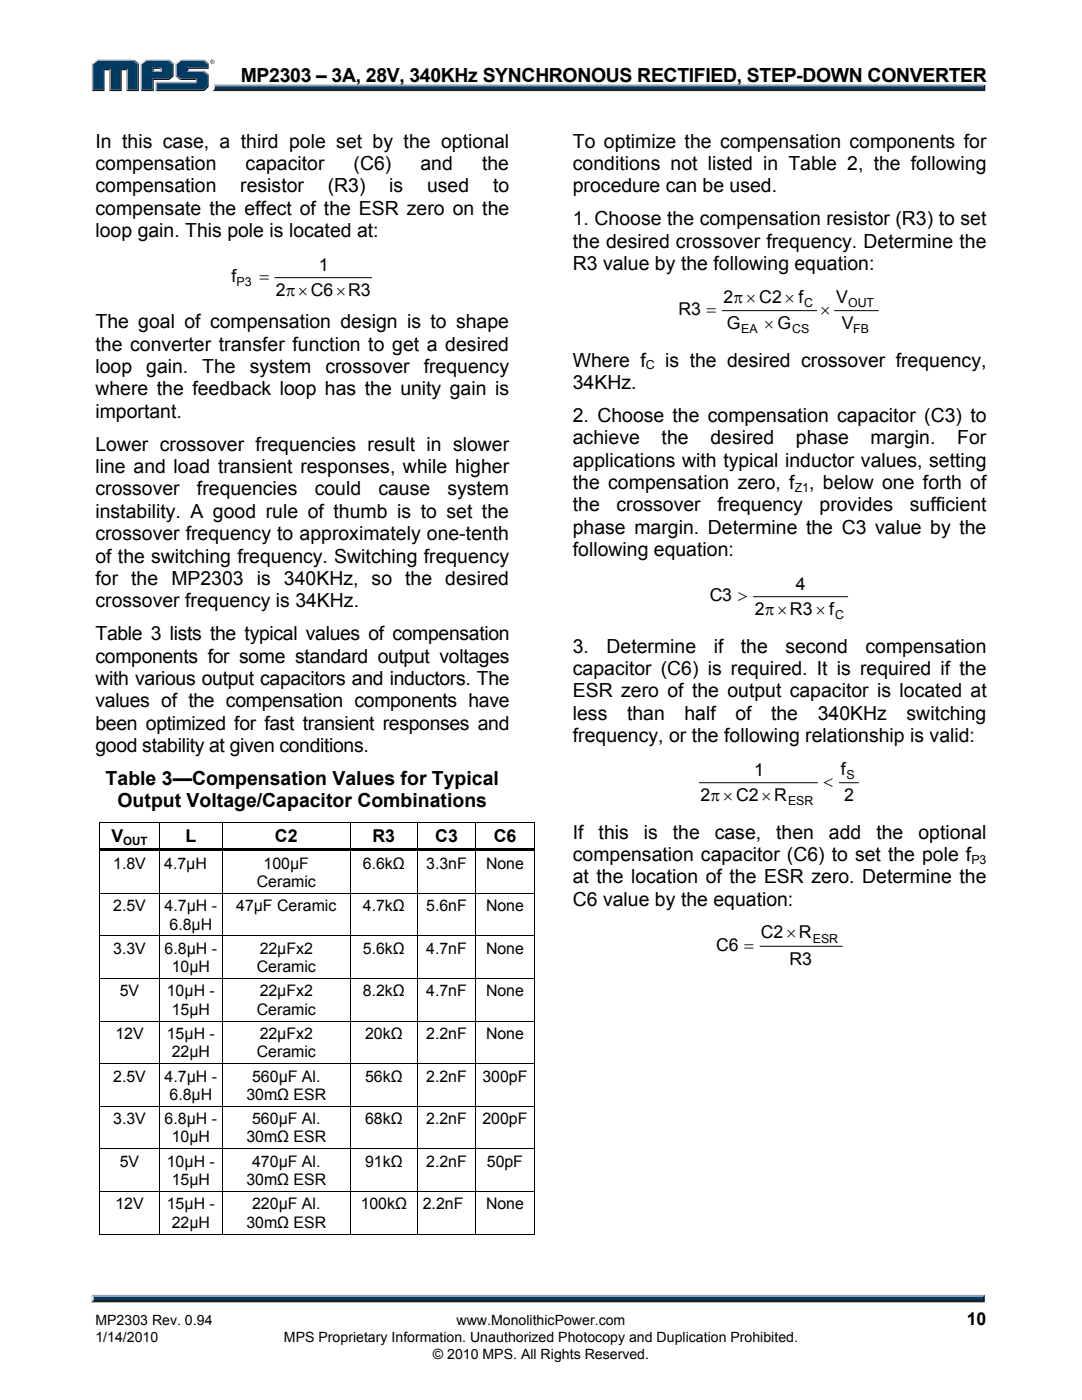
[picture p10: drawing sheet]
<svg xmlns="http://www.w3.org/2000/svg" width="216mm" height="279mm" viewBox="0 0 216 279" stroke-linecap="round" stroke-linejoin="round" font-family="sans-serif">
<defs><g id="words">
<g font-size="3.9">
<text x="48" y="16.3">MP2303 – 3A, 28V, 340KHz SYNCHRONOUS RECTIFIED, STEP-DOWN CONVERTER</text>
<text x="19" y="29.5">In this case, a third pole set by the optional</text>
<text x="114.3" y="29.5">To optimize the compensation components for</text>
<text x="19" y="33.9">compensation</text>
<text x="49" y="33.9">capacitor</text>
<text x="70.6" y="33.9">(C6)</text>
<text x="83.9" y="33.9">and</text>
<text x="96.2" y="33.9">the</text>
<text x="114.3" y="33.9">conditions not listed in Table 2, the following</text>
<text x="19" y="38.4">compensation</text>
<text x="47.9" y="38.4">resistor</text>
<text x="65.4" y="38.4">(R3)</text>
<text x="77.7" y="38.4">is</text>
<text x="85.2" y="38.4">used</text>
<text x="98.4" y="38.4">to</text>
<text x="114.3" y="38.4">procedure can be used.</text>
<text x="19" y="42.8">compensate the effect of the ESR zero on the</text>
<text x="19" y="47.3">loop gain. This pole is located at:</text>
<text x="114.3" y="45">1. Choose the compensation resistor (R3) to set</text>
<text x="114.3" y="49.4">the desired crossover frequency. Determine the</text>
<text x="114.3" y="53.9">R3 value by the following equation:</text>
<text x="19" y="65.5">The goal of compensation design is to shape</text>
<text x="19" y="70">the converter transfer function to get a desired</text>
<text x="19" y="74.4">loop</text>
<text x="29.2" y="74.4">gain.</text>
<text x="40.4" y="74.4">The</text>
<text x="49.8" y="74.4">system</text>
<text x="64.9" y="74.4">crossover</text>
<text x="84.5" y="74.4">frequency</text>
<text x="114.3" y="73.2">Where f</text>
<text x="114.3" y="77.6">34KHz.</text>
<text x="132.7" y="73.2">is the desired crossover frequency,</text>
<text x="19" y="78.9">where the feedback loop has the unity gain is</text>
<text x="19" y="83.4">important.</text>
<text x="19" y="90">Lower crossover frequencies result in slower</text>
<text x="114.3" y="84.2">2. Choose the compensation capacitor (C3) to</text>
<text x="114.3" y="88.7">achieve</text>
<text x="132" y="88.7">the</text>
<text x="141.8" y="88.7">desired</text>
<text x="158.8" y="88.7">phase</text>
<text x="173.7" y="88.7">margin.</text>
<text x="191" y="88.7">For</text>
<text x="19" y="94.4">line and load transient responses, while higher</text>
<text x="114.3" y="93.1">applications with typical inductor values, setting</text>
<text x="19" y="98.9">crossover</text>
<text x="39.3" y="98.9">frequencies</text>
<text x="62.8" y="98.9">could</text>
<text x="75.5" y="98.9">cause</text>
<text x="89.3" y="98.9">system</text>
<text x="114.3" y="97.6">the compensation zero, f</text>
<text x="161.5" y="97.6">, below one forth of</text>
<text x="19" y="103.3">instability. A good rule of thumb is to set the</text>
<text x="19" y="107.8">crossover frequency to approximately one-tenth</text>
<text x="114.3" y="102">the</text>
<text x="114.3" y="106.5">phase margin. Determine the C3 value by the</text>
<text x="123" y="102">crossover</text>
<text x="143.1" y="102">frequency</text>
<text x="163.5" y="102">provides</text>
<text x="181.5" y="102">sufficient</text>
<text x="19" y="112.3">of the switching frequency. Switching frequency</text>
<text x="114.3" y="111">following equation:</text>
<text x="19" y="116.7">for the MP2303 is 340KHz, so the desired</text>
<text x="19" y="121.2">crossover frequency is 34KHz.</text>
<text x="19" y="127.8">Table 3 lists the typical values of compensation</text>
<text x="114.3" y="130.3">3.</text>
<text x="121" y="130.3">Determine</text>
<text x="142.4" y="130.3">if</text>
<text x="147.8" y="130.3">the</text>
<text x="156.7" y="130.3">second</text>
<text x="172.7" y="130.3">compensation</text>
<text x="19" y="132.2">components for some standard output voltages</text>
<text x="19" y="136.7">with various output capacitors and inductors. The</text>
<text x="114.3" y="134.7">capacitor (C6) is required. It is required if the</text>
<text x="19" y="141.2">values of the compensation components have</text>
<text x="114.3" y="139.2">ESR zero of the output capacitor is located at</text>
<text x="114.3" y="143.6">less</text>
<text x="125.1" y="143.6">than</text>
<text x="136.6" y="143.6">half</text>
<text x="146.7" y="143.6">of</text>
<text x="153.9" y="143.6">the</text>
<text x="163.2" y="143.6">340KHz</text>
<text x="180.9" y="143.6">switching</text>
<text x="19" y="145.6">been optimized for fast transient responses and</text>
<text x="114.3" y="148.1">frequency, or the following relationship is valid:</text>
<text x="19" y="150.1">good stability at given conditions.</text>
<text x="21.1" y="156.7">Table 3—Compensation Values for Typical</text>
<text x="23.5" y="161.1">Output Voltage/Capacitor Combinations</text>
<text x="114.3" y="167.4">If</text>
<text x="119.4" y="167.4">this</text>
<text x="128.5" y="167.4">is</text>
<text x="134.3" y="167.4">the</text>
<text x="142.6" y="167.4">case,</text>
<text x="154.9" y="167.4">then</text>
<text x="165.4" y="167.4">add</text>
<text x="174.9" y="167.4">the</text>
<text x="183.3" y="167.4">optional</text>
<text x="114.3" y="171.9">compensation capacitor (C6) to set the pole f</text>
<text x="114.3" y="176.3">at the location of the ESR zero. Determine the</text>
<text x="114.3" y="180.8">C6 value by the equation:</text>
</g>
<g font-size="3.5">
<text x="46.2" y="56.3">f</text>
<text x="51.8" y="56.3">=</text>
<text x="55.1" y="59.1">2π×C6×R3</text>
<text x="63.6" y="54.1">1</text>
<text x="135.4" y="62.9">R3 =</text>
<text x="144.4" y="60.4">2π × C2× f</text>
<text x="145" y="65.7">G</text>
<text x="152.5" y="65.7">× G</text>
<text x="163.7" y="62.9">×</text>
<text x="166.9" y="60.4">V</text>
<text x="168" y="65.7">V</text>
<text x="141.6" y="120">C3 &gt;</text>
<text x="158.8" y="117.7">4</text>
<text x="150.6" y="122.7">2π ×R3 × f</text>
<text x="150.5" y="154.8">1</text>
<text x="167.8" y="154.6">f</text>
<text x="139.8" y="159.9">2π × C2×R</text>
<text x="164.3" y="157.1">&lt;</text>
<text x="168.5" y="159.9">2</text>
<text x="22.2" y="168.1">V</text>
<text x="37" y="168.1">L</text>
<text x="54.9" y="168.1">C2</text>
<text x="74.3" y="168.1">R3</text>
<text x="86.8" y="168.1">C3</text>
<text x="98.5" y="168.1">C6</text>
<text x="142.9" y="189.7">C6 =</text>
<text x="151.8" y="187.3">C2×R</text>
<text x="157.5" y="192.5">R3</text>
<text x="192.9" y="264.5">10</text>
</g>
<g font-size="3.2">
<text x="22.6" y="173.3">1.8V</text>
<text x="32.8" y="173.3">4.7μH</text>
<text x="52.6" y="173.3">100μF</text>
<text x="72.4" y="173.3">6.6kΩ</text>
<text x="85" y="173.3">3.3nF</text>
<text x="97" y="173.3">None</text>
<text x="51.2" y="177">Ceramic</text>
<text x="22.6" y="181.8">2.5V</text>
<text x="32.9" y="181.8">4.7μH -</text>
<text x="33.8" y="185.5">6.8μH</text>
<text x="47.1" y="181.8">47μF Ceramic</text>
<text x="72.4" y="181.8">4.7kΩ</text>
<text x="85" y="181.8">5.6nF</text>
<text x="97" y="181.8">None</text>
<text x="22.6" y="190.4">3.3V</text>
<text x="32.9" y="190.4">6.8μH -</text>
<text x="51.8" y="190.4">22μFx2</text>
<text x="72.4" y="190.4">5.6kΩ</text>
<text x="85" y="190.4">4.7nF</text>
<text x="97" y="190.4">None</text>
<text x="34.3" y="194">10μH</text>
<text x="51.2" y="194">Ceramic</text>
<text x="23.9" y="198.9">5V</text>
<text x="33.3" y="198.9">10μH -</text>
<text x="34.3" y="202.5">15μH</text>
<text x="51.2" y="202.5">Ceramic</text>
<text x="51.8" y="198.9">22μFx2</text>
<text x="72.4" y="198.9">8.2kΩ</text>
<text x="85" y="198.9">4.7nF</text>
<text x="97" y="198.9">None</text>
<text x="23" y="207.3">12V</text>
<text x="33.3" y="207.3">15μH -</text>
<text x="51.8" y="207.3">22μFx2</text>
<text x="72.9" y="207.3">20kΩ</text>
<text x="85" y="207.3">2.2nF</text>
<text x="97" y="207.3">None</text>
<text x="22.6" y="215.9">2.5V</text>
<text x="32.9" y="215.9">4.7μH -</text>
<text x="34.3" y="211">22μH</text>
<text x="50.3" y="215.9">560μF Al.</text>
<text x="51.2" y="211">Ceramic</text>
<text x="72.9" y="215.9">56kΩ</text>
<text x="85" y="215.9">2.2nF</text>
<text x="96.3" y="215.9">300pF</text>
<text x="33.8" y="219.5">6.8μH</text>
<text x="49.2" y="219.5">30mΩ ESR</text>
<text x="22.6" y="224.4">3.3V</text>
<text x="32.9" y="224.4">6.8μH -</text>
<text x="50.3" y="224.4">560μF Al.</text>
<text x="72.9" y="224.4">68kΩ</text>
<text x="85" y="224.4">2.2nF</text>
<text x="96.3" y="224.4">200pF</text>
<text x="23.9" y="232.9">5V</text>
<text x="33.3" y="232.9">10μH -</text>
<text x="34.3" y="228">10μH</text>
<text x="49.2" y="228">30mΩ ESR</text>
<text x="50.3" y="232.9">470μF Al.</text>
<text x="72.9" y="232.9">91kΩ</text>
<text x="85" y="232.9">2.2nF</text>
<text x="97.1" y="232.9">50pF</text>
<text x="34.3" y="236.5">15μH</text>
<text x="49.2" y="236.5">30mΩ ESR</text>
<text x="23" y="241.4">12V</text>
<text x="33.3" y="241.4">15μH -</text>
<text x="34.3" y="245">22μH</text>
<text x="49.2" y="245">30mΩ ESR</text>
<text x="50.3" y="241.4">220μF Al.</text>
<text x="72" y="241.4">100kΩ</text>
<text x="84.4" y="241.4">2.2nF</text>
<text x="97" y="241.4">None</text>
</g>
<g font-size="2.8">
<text x="19" y="267.9">1/14/2010</text>
<text x="19" y="264.5">MP2303 Rev. 0.94</text>
<text x="56.7" y="267.9">MPS Proprietary Information. Unauthorized Photocopy and Duplication Prohibited.</text>
<text x="91.1" y="264.5">www.MonolithicPower.com</text>
<text x="86.4" y="271.1">© 2010 MPS. All Rights Reserved.</text>
</g>
<g font-size="2.5">
<text x="47.2" y="57.2">P3</text>
<text x="160.4" y="61.3">C</text>
<text x="169.2" y="61.3">OUT</text>
<text x="147.9" y="66.5">EA</text>
<text x="158.1" y="66.5">CS</text>
<text x="170.2" y="66.5">FB</text>
<text x="128.9" y="73.7">C</text>
<text x="158.6" y="98.1">Z1</text>
<text x="166.6" y="123.6">C</text>
<text x="168.9" y="155.5">S</text>
<text x="157.2" y="160.7">ESR</text>
<text x="193.8" y="172.4">P3</text>
<text x="162.2" y="188.2">ESR</text>
</g>
<text font-size="2.3" x="24.6" y="168.6">OUT</text>
</g></defs>
<path d="M18.7 259.2h177.4l.4 .7h-178.3z" fill="#231f20"/>
<path d="M18.3 258.4h178.2l-.4 .8h-177.4z" fill="#94a0b9"/>
<path d="M196.5 258.4v1.5l-.4-.4v-.6z" fill="#001339"/>
<path d="M18.7 258.9h177.4v.6h-177.4z" fill="#003b63"/>
<path d="M18.2 258.4l.5 .5v.5l-.5 .5z" fill="#dcddde"/>
<path d="M42.7 16.9h153.9l-.4 .6h-153.4z" fill="#94a0b9"/>
<path d="M42.8 17.5h153.4l.4 .7h-154.3l.4-.3z" fill="#231f20"/>
<path d="M196.2 17.3l.4-.4v1.3l-.4-.4z" fill="#001339"/>
<path d="M42.9 17.3h153.3v.5h-153.4z" fill="#003b63"/>
<path d="M42.7 16.9l.2 .5a.79 .79 0 0 1-.6 .8l.1-.1a1.24 1.24 0 0 0 .3-1.2z" fill="#dcddde"/>
<path d="M30.4 14.4l.3-.3h1.3l.3 .3z" fill="#94a0b9"/>
<g fill="#003b63">
<path d="M18.6 12.8l.8-.6h7.2l.8 .6v5.1h-2v-4.1h-1.4v4.1h-2v-4.1h-1.4v4.1h-2z"/>
<path d="M28.3 12.8l.8-.6h2.2v1.3h-.9v.9h1.9v-.9h-1.3v-1.3h2.6l.8 .6v2.3l-.8 .6h-3.2v2.2h-2.1z"/>
<path d="M31.3 16.6h8v-.9h-3.2l-.9-.6v-2.3l.9-.6h4.4l.9 .6v.7h-4.1v.9h3.2l.9 .6v2.2l-.9 .7h-9.2z"/>
</g>
<path d="M35.9 12h4.8" fill="none" stroke="#94a0b9" stroke-width=".27"/>
<path d="M35 12.6l.9-.7 .2 .3-.8 .6z" fill="#dcddde"/>
<path d="M35.1 12.6v2.7" fill="none" stroke="#94a0b9" stroke-width=".27"/>
<path d="M35 15.3l.3-.2 .8 .6-.2 .3z" fill="#547194"/>
<path d="M35.9 15.8h3.4" fill="none" stroke="#001339" stroke-width=".27"/>
<g fill="#94a0b9">
<path d="M31 16.3h8.1v-.3l.2-.3v.9h-8z"/>
<path d="M31 16.3l.3 .3v1.3l-.3 .3z"/>
</g>
<path d="M37.3 13.5h4.1v-.7l.2-.2v1.2h-4v.3l-.3 .3z" fill="#001339"/>
<path d="M37.3 14.2h3.4" fill="none" stroke="#94a0b9" stroke-width=".27"/>
<path d="M40.7 14.1l.9 .7-.2 .2-.9-.6z" fill="#547194"/>
<g fill="#001339">
<path d="M31 18.2l.3-.3h9.2l.9-.7v-2.2l.2-.2v2.6l-.9 .8z"/>
<path d="M30.4 15.7h3.2l.8-.6v-2.3l.2-.2v2.7l-.9 .7h-3v2.2h-2.6l.2-.3h2.1z"/>
</g>
<path d="M33.7 11.9l.9 .7-.2 .2-.8-.6z" fill="#547194"/>
<path d="M29 12h4.7" fill="none" stroke="#94a0b9" stroke-width=".27"/>
<path d="M28.1 12.6l.9-.7 .1 .3-.8 .6z" fill="#dcddde"/>
<path d="M28.2 12.6v5.6" fill="none" stroke="#94a0b9" stroke-width=".27"/>
<path d="M32 13.8l.3-.3v.9l-.3-.3z" fill="#94a0b9"/>
<g fill="#001339">
<path d="M30.4 13.5h1.9l-.3 .3h-1.3v.3l-.3 .3z"/>
<path d="M27.4 12.8l.3-.2v5.6h-2.5l.2-.3h2z"/>
</g>
<path d="M26.8 11.9l.9 .7-.3 .2-.8-.6z" fill="#547194"/>
<path d="M19.2 12h7.6" fill="none" stroke="#94a0b9" stroke-width=".27"/>
<path d="M18.3 12.6l.9-.7 .2 .3-.8 .6z" fill="#dcddde"/>
<path d="M18.5 12.6v5.6" fill="none" stroke="#94a0b9" stroke-width=".27"/>
<path d="M20.6 13.8h1.4l-.2 .2h-.9v4.2h-2.6l.3-.3h2z" fill="#001339"/>
<path d="M21.9 13.8v4.4" fill="none" stroke="#94a0b9" stroke-width=".27"/>
<path d="M24 13.8h1.4l-.2 .2h-.9v4.2h-2.5l.2-.3h2z" fill="#001339"/>
<path d="M25.3 13.8v4.4" fill="none" stroke="#94a0b9" stroke-width=".27"/>
<path d="M40.7 11.9l.9 .7-.2 .2-.9-.6z" fill="#547194"/>
<path d="M41.9 12.3a.45 .45 0 0 1 .9 0 .45 .45 0 0 1-.9 0zM42 12.3a.37 .37 0 0 0 .7 0 .37 .37 0 0 0-.7 0zM42.2 12.1l.3 .1 .1 .4-.3-.2-.1 .2zM42.3 12.2v.1h.1z" fill="#231f20"/>
<g fill="none" stroke="#000" stroke-width=".2">
<path d="M54.8 55.4h19.4M144.1 62h18.9M166.5 62h8.8M150.3 119.1h18.9M139.5 156.2h23.6M167.5 156.2h3.8M19.9 164.2h11.8M19.9 164.8v4.6M19.9 170.4v7.8M19.9 178.9v7.8M20 178.3h11.7M31.8 164.8v4.6"/>
<path d="M31.8 170.4v7.8M31.8 178.9v7.8M31.8 164.2h12.6M31.8 178.3h12.6M44.5 164.8v4.6M44.5 170.4v7.8M44.5 178.9v7.8M44.5 164.2h25.3M44.5 178.3h25.3M69.8 164.8v4.6M69.8 170.4v7.8M69.8 178.9v7.8"/>
<path d="M69.9 164.2h13.4M69.9 178.3h13.4M83.4 164.8v4.6M83.4 170.4v7.8M83.4 178.9v7.8M83.4 164.2h11.4M83.4 178.3h11.4M94.9 164.8v4.6M94.9 170.4v7.8M94.9 178.9v7.8M95 164.2h11.6M95 178.3h11.6"/>
<path d="M106.7 164.8v4.6M106.7 170.4v7.8M106.7 178.9v7.8M19.9 187.4v7.8M19.9 195.9v7.8M20 186.8h11.7M20 195.3h11.7M31.8 187.4v7.8M31.8 195.9v7.8M31.8 186.8h12.6M31.8 195.3h12.6M44.5 187.4v7.8"/>
<path d="M44.5 195.9v7.8M44.5 186.8h25.3M44.5 195.3h25.3M69.8 187.4v7.8M69.8 195.9v7.8M69.9 186.8h13.4M69.9 195.3h13.4M83.4 187.4v7.8M83.4 195.9v7.8M83.4 186.8h11.4M83.4 195.3h11.4M94.9 187.4v7.8"/>
<path d="M94.9 195.9v7.8M95 186.8h11.6M95 195.3h11.6M106.7 187.4v7.8M106.7 195.9v7.8M151.7 188.8h16.4M19.9 204.4v7.8M19.9 212.9v7.8M20 203.8h11.7M20 212.3h11.7M31.8 204.4v7.8M31.8 212.9v7.8"/>
<path d="M31.8 203.8h12.6M31.8 212.3h12.6M44.5 204.4v7.8M44.5 212.9v7.8M44.5 203.8h25.3M44.5 212.3h25.3M69.8 204.4v7.8M69.8 212.9v7.8M69.9 203.8h13.4M69.9 212.3h13.4M83.4 204.4v7.8M83.4 212.9v7.8"/>
<path d="M83.4 203.8h11.4M83.4 212.3h11.4M94.9 204.4v7.8M94.9 212.9v7.8M95 203.8h11.6M95 212.3h11.6M106.7 204.4v7.8M106.7 212.9v7.8M19.9 221.4v7.8M19.9 229.9v7.8M19.9 238.4v8M20 220.8h11.7"/>
<path d="M20 229.3h11.7M20 237.8h11.7M31.8 221.4v7.8M31.8 229.9v7.8M31.8 238.4v8M31.8 220.8h12.6M31.8 229.3h12.6M31.8 237.8h12.6M44.5 221.4v7.8M44.5 229.9v7.8M44.5 238.4v8M44.5 220.8h25.3"/>
<path d="M44.5 229.3h25.3M44.5 237.8h25.3M69.8 221.4v7.8M69.8 229.9v7.8M69.8 238.4v8M69.9 220.8h13.4M69.9 229.3h13.4M69.9 237.8h13.4M83.4 221.4v7.8M83.4 229.9v7.8M83.4 238.4v8M83.4 220.8h11.4"/>
<path d="M83.4 229.3h11.4M83.4 237.8h11.4M94.9 221.4v7.8M94.9 229.9v7.8M94.9 238.4v8M95 220.8h11.6M95 229.3h11.6M95 237.8h11.6M106.7 221.4v7.8M106.7 229.9v7.8M106.7 238.4v8M19.9 246.3h11.8"/>
<path d="M31.8 246.3h12.6M44.5 246.3h25.3M69.9 246.3h13.4M83.4 246.3h11.4M95 246.3h11.6"/>
</g>
<g fill="#000">
<path d="M19.9 164.1h.1v.7h-.1zM19.9 169.4h.1v1h-.1zM19.9 178.2h.1v.7h-.1zM20 169.4h11.7v.5h-11.7zM31.7 164.1h.1v.7h-.1zM31.7 169.9h.1v.5h-.1zM31.7 169.4h12.7v.5h-12.7zM31.7 178.2h.1v.7h-.1zM44.4 164.1h.1v.7h-.1zM44.4 169.9h.1v.5h-.1zM44.4 169.4h25.4v.5h-25.4zM44.4 178.2h.1v.7h-.1z"/>
<path d="M69.8 164.1h.1v.7h-.1zM69.8 169.9h.1v.5h-.1zM69.8 169.4h13.5v.5h-13.5zM69.8 178.2h.1v.7h-.1zM83.3 164.1h.1v.7h-.1zM83.3 169.9h.1v.5h-.1zM83.3 169.4h11.5v.5h-11.5zM83.3 178.2h.1v.7h-.1zM94.8 164.1h.2v.7h-.2zM94.8 169.9h.2v.5h-.2zM94.8 169.4h11.8v.5h-11.8zM94.8 178.2h.2v.7h-.2z"/>
<path d="M106.6 164.1h.2v.7h-.2zM106.6 164.1h.2v.2h-.2zM106.6 169.4h.2v1h-.2zM106.6 178.2h.2v.7h-.2zM19.9 186.7h.1v.7h-.1zM19.9 195.2h.1v.7h-.1zM31.7 186.7h.1v.7h-.1zM31.7 195.2h.1v.7h-.1zM44.4 186.7h.1v.7h-.1zM44.4 195.2h.1v.7h-.1zM69.8 186.7h.1v.7h-.1zM69.8 195.2h.1v.7h-.1z"/>
<path d="M83.3 186.7h.1v.7h-.1zM83.3 195.2h.1v.7h-.1zM94.8 186.7h.2v.7h-.2zM94.8 195.2h.2v.7h-.2zM106.6 186.7h.2v.7h-.2zM106.6 195.2h.2v.7h-.2zM19.9 203.7h.1v.7h-.1zM19.9 212.2h.1v.7h-.1zM31.7 203.7h.1v.7h-.1zM31.7 212.2h.1v.7h-.1zM44.4 203.7h.1v.7h-.1zM44.4 212.2h.1v.7h-.1z"/>
<path d="M69.8 203.7h.1v.7h-.1zM69.8 212.2h.1v.7h-.1zM83.3 203.7h.1v.7h-.1zM83.3 212.2h.1v.7h-.1zM94.8 203.7h.2v.7h-.2zM94.8 212.2h.2v.7h-.2zM106.6 203.7h.2v.7h-.2zM106.6 212.2h.2v.7h-.2zM19.9 220.7h.1v.7h-.1zM19.9 229.2h.1v.7h-.1zM19.9 237.7h.1v.7h-.1zM31.7 220.7h.1v.7h-.1z"/>
<path d="M31.7 229.2h.1v.7h-.1zM31.7 237.7h.1v.7h-.1zM44.4 220.7h.1v.7h-.1zM44.4 229.2h.1v.7h-.1zM44.4 237.7h.1v.7h-.1zM69.8 220.7h.1v.7h-.1zM69.8 229.2h.1v.7h-.1zM69.8 237.7h.1v.7h-.1zM83.3 220.7h.1v.7h-.1zM83.3 229.2h.1v.7h-.1zM83.3 237.7h.1v.7h-.1zM94.8 220.7h.2v.7h-.2z"/>
<path d="M94.8 229.2h.2v.7h-.2zM94.8 237.7h.2v.7h-.2zM106.6 220.7h.2v.7h-.2zM106.6 229.2h.2v.7h-.2zM106.6 237.7h.2v.7h-.2zM106.6 246.2h.2v.2h-.2z"/>
</g>
<use href="#words"/>
</svg>
